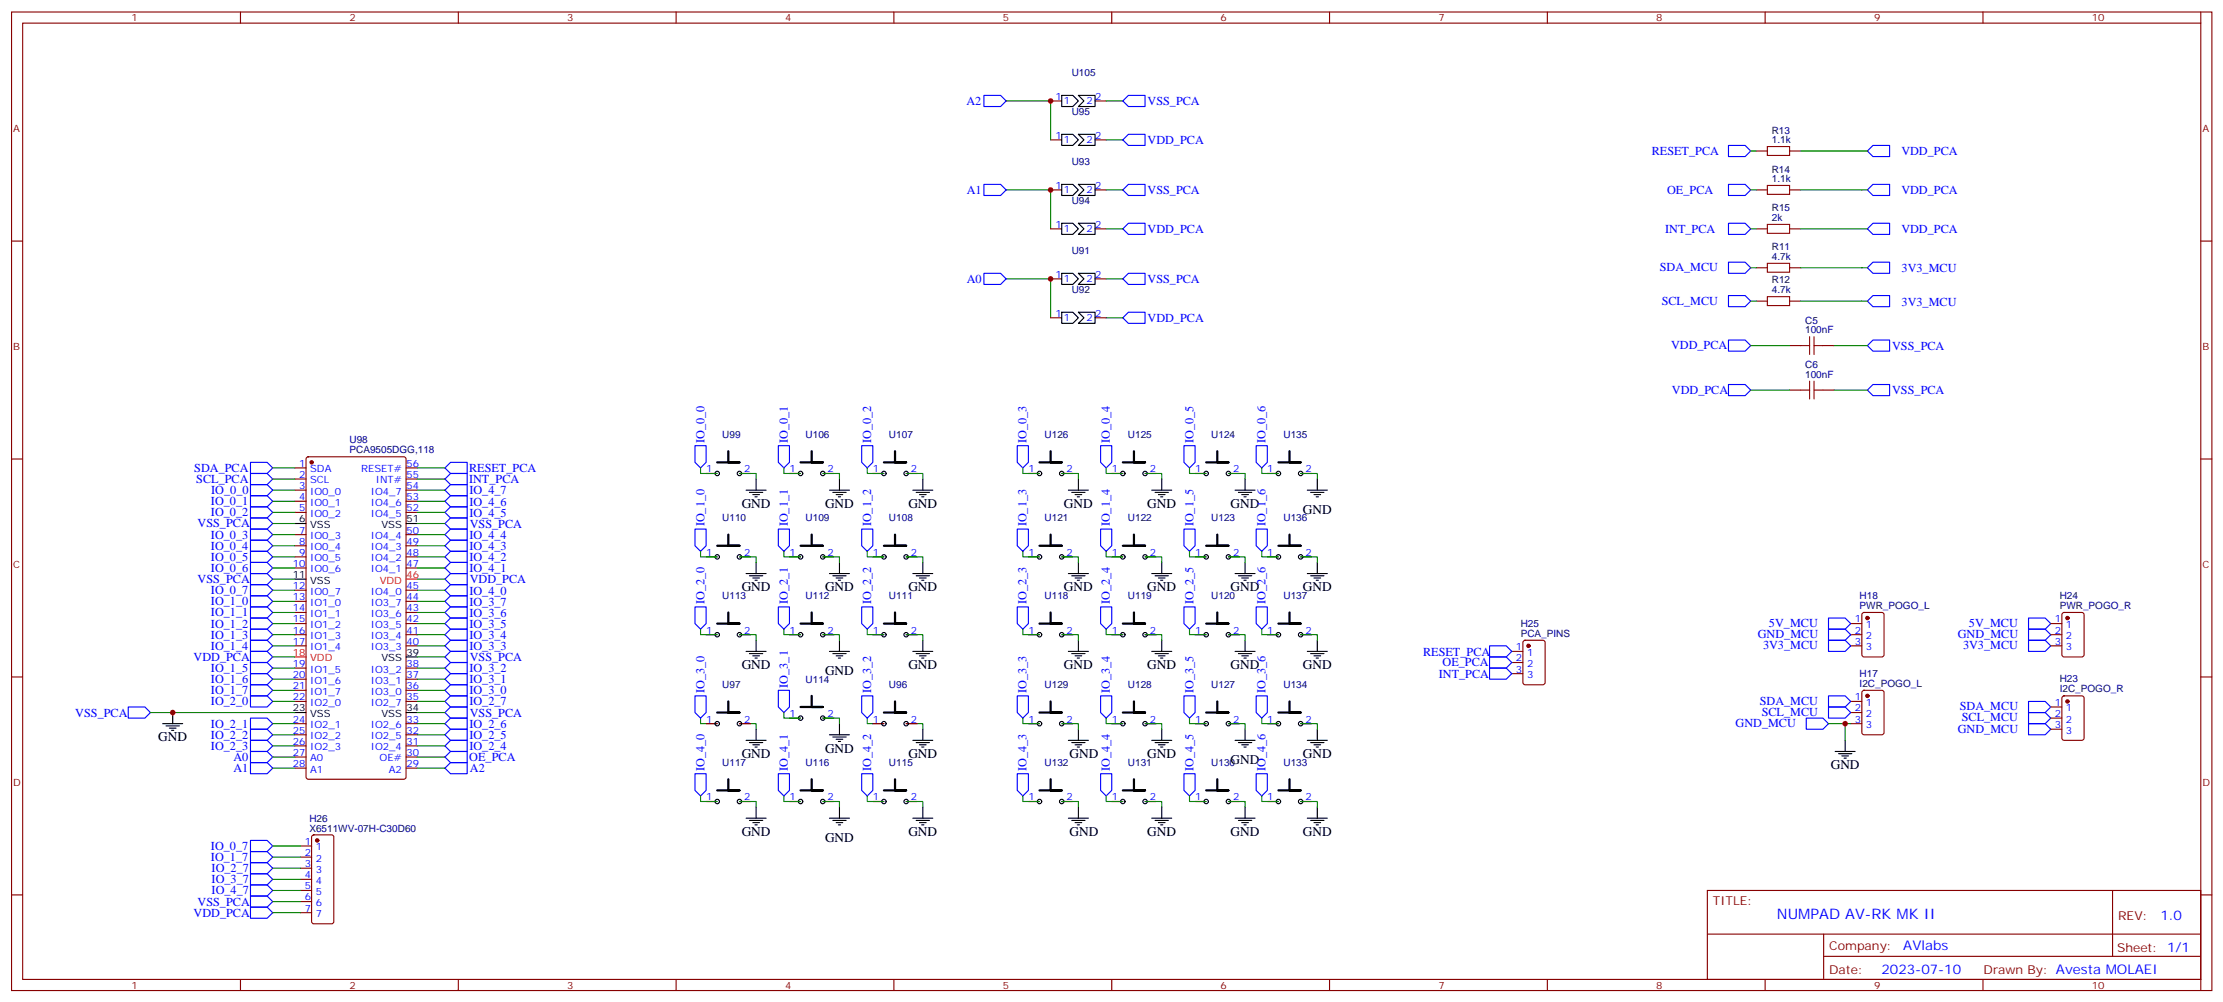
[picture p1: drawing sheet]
<svg xmlns="http://www.w3.org/2000/svg" width="706mm" height="318mm" viewBox="0 0 706 318" stroke-linecap="round" stroke-linejoin="round" font-family="sans-serif">
<defs><g id="words">
<text font-size="4.6" fill="#00f" x="564.1" y="291.5">NUMPAD AV-RK MK II</text>
<g font-size="4.2">
<text x="235.4" y="161.1">GND</text>
<text x="261.9" y="161.1">GND</text>
<text x="288.4" y="161.1">GND</text>
<text x="337.7" y="161.1">GND</text>
<text x="364.2" y="161.1">GND</text>
<text x="390.7" y="161.1">GND</text>
<text x="413.6" y="162.9">GND</text>
<text x="235.4" y="187.6">GND</text>
<text x="261.9" y="187.6">GND</text>
<text x="288.4" y="187.6">GND</text>
<text x="337.7" y="187.6">GND</text>
<text x="364.2" y="187.6">GND</text>
<text x="390.7" y="187.6">GND</text>
<text x="413.6" y="187.6">GND</text>
<text x="235.4" y="212.3">GND</text>
<text x="261.9" y="214.1">GND</text>
<text x="288.4" y="212.3">GND</text>
<text x="337.7" y="212.3">GND</text>
<text x="364.2" y="212.3">GND</text>
<text x="390.7" y="212.3">GND</text>
<text x="413.6" y="212.3">GND</text>
<text x="50.2" y="235.2">GND</text>
<text x="261.9" y="238.8">GND</text>
<text x="235.4" y="240.5">GND</text>
<text x="288.4" y="240.5">GND</text>
<text x="339.5" y="240.5">GND</text>
<text x="364.2" y="240.5">GND</text>
<text x="390.7" y="242.3">GND</text>
<text x="413.6" y="240.5">GND</text>
<text x="581.2" y="244.1">GND</text>
<text x="235.4" y="265.2">GND</text>
<text x="261.9" y="267">GND</text>
<text x="288.4" y="265.2">GND</text>
<text x="339.5" y="265.2">GND</text>
<text x="364.2" y="265.2">GND</text>
<text x="390.7" y="265.2">GND</text>
<text x="413.6" y="265.2">GND</text>
</g>
<g font-size="4.2" fill="#00f">
<text x="685.8" y="291.8">1.0</text>
<text x="604.2" y="301.3">AVlabs</text>
<text x="597.3" y="309.1">2023-07-10</text>
</g>
<g font-size="3.9" fill="#00f">
<text x="306.8" y="33.4">A2</text>
<text x="364.3" y="33.2">VSS_PCA</text>
<text x="364.3" y="45.6">VDD_PCA</text>
<text x="524.3" y="49.2">RESET_PCA</text>
<text x="603.6" y="49.2">VDD_PCA</text>
<text x="306.9" y="61.5">A1</text>
<text x="364.3" y="61.5">VSS_PCA</text>
<text x="529.2" y="61.6">OE_PCA</text>
<text x="603.6" y="61.6">VDD_PCA</text>
<text x="364.3" y="73.8">VDD_PCA</text>
<text x="528.6" y="73.9">INT_PCA</text>
<text x="603.6" y="73.9">VDD_PCA</text>
<text x="306.9" y="89.7">A0</text>
<text x="364.3" y="89.7">VSS_PCA</text>
<text x="526.9" y="86">SDA_MCU</text>
<text x="603.7" y="86.4">3V3_MCU</text>
<text x="527.5" y="96.6">SCL_MCU</text>
<text x="603.7" y="97">3V3_MCU</text>
<text x="364.3" y="102">VDD_PCA</text>
<text x="530.5" y="110.8">VDD_PCA</text>
<text x="600.7" y="111">VSS_PCA</text>
<text x="530.7" y="124.9">VDD_PCA</text>
<text x="600.7" y="125.1">VSS_PCA</text>
<text x="223.6" y="140.6" transform="rotate(-90 223.6 140.6)">IO_0_0</text>
<text x="250.1" y="140.6" transform="rotate(-90 250.1 140.6)">IO_0_1</text>
<text x="276.5" y="140.6" transform="rotate(-90 276.5 140.6)">IO_0_2</text>
<text x="325.9" y="140.6" transform="rotate(-90 325.9 140.6)">IO_0_3</text>
<text x="352.4" y="140.6" transform="rotate(-90 352.4 140.6)">IO_0_4</text>
<text x="378.8" y="140.6" transform="rotate(-90 378.8 140.6)">IO_0_5</text>
<text x="401.8" y="140.6" transform="rotate(-90 401.8 140.6)">IO_0_6</text>
<text x="61.7" y="149.7">SDA_PCA</text>
<text x="148.9" y="149.6">RESET_PCA</text>
<text x="62.3" y="153.2">SCL_PCA</text>
<text x="148.9" y="153.2">INT_PCA</text>
<text x="67" y="160.3">IO_0_1</text>
<text x="67.1" y="156.8">IO_0_0</text>
<text x="149" y="156.9">IO_4_7</text>
<text x="149" y="160.4">IO_4_6</text>
<text x="62.7" y="167.3">VSS_PCA</text>
<text x="67" y="163.8">IO_0_2</text>
<text x="149" y="163.9">IO_4_5</text>
<text x="149.1" y="167.4">VSS_PCA</text>
<text x="223.6" y="167" transform="rotate(-90 223.6 167)">IO_1_0</text>
<text x="250.1" y="167" transform="rotate(-90 250.1 167)">IO_1_1</text>
<text x="276.5" y="167" transform="rotate(-90 276.5 167)">IO_1_2</text>
<text x="325.9" y="167" transform="rotate(-90 325.9 167)">IO_1_3</text>
<text x="352.4" y="167" transform="rotate(-90 352.4 167)">IO_1_4</text>
<text x="378.8" y="167" transform="rotate(-90 378.8 167)">IO_1_5</text>
<text x="401.8" y="167" transform="rotate(-90 401.8 167)">IO_1_6</text>
<text x="67" y="170.9">IO_0_3</text>
<text x="149" y="171">IO_4_4</text>
<text x="67" y="174.4">IO_0_4</text>
<text x="67" y="177.9">IO_0_5</text>
<text x="149" y="178">IO_4_2</text>
<text x="149" y="174.5">IO_4_3</text>
<text x="62.7" y="185">VSS_PCA</text>
<text x="67" y="181.5">IO_0_6</text>
<text x="149" y="181.6">IO_4_1</text>
<text x="149.1" y="185.1">VDD_PCA</text>
<text x="67" y="188.5">IO_0_7</text>
<text x="149" y="188.6">IO_4_0</text>
<text x="223.6" y="191.7" transform="rotate(-90 223.6 191.7)">IO_2_0</text>
<text x="250.1" y="191.7" transform="rotate(-90 250.1 191.7)">IO_2_1</text>
<text x="276.5" y="191.7" transform="rotate(-90 276.5 191.7)">IO_2_2</text>
<text x="325.9" y="191.7" transform="rotate(-90 325.9 191.7)">IO_2_3</text>
<text x="352.4" y="191.7" transform="rotate(-90 352.4 191.7)">IO_2_4</text>
<text x="378.8" y="191.7" transform="rotate(-90 378.8 191.7)">IO_2_5</text>
<text x="401.8" y="191.7" transform="rotate(-90 401.8 191.7)">IO_2_6</text>
<text x="67" y="192">IO_1_0</text>
<text x="67" y="195.6">IO_1_1</text>
<text x="149" y="195.7">IO_3_6</text>
<text x="149" y="192.1">IO_3_7</text>
<text x="67" y="199.1">IO_1_2</text>
<text x="67" y="202.6">IO_1_3</text>
<text x="149" y="202.7">IO_3_4</text>
<text x="149" y="199.2">IO_3_5</text>
<text x="558" y="202.4">GND_MCU</text>
<text x="561.6" y="198.9">5V_MCU</text>
<text x="621.5" y="202.4">GND_MCU</text>
<text x="625.1" y="198.9">5V_MCU</text>
<text x="61.5" y="209.7">VDD_PCA</text>
<text x="67" y="206.1">IO_1_4</text>
<text x="149" y="206.3">IO_3_3</text>
<text x="149.1" y="209.8">VSS_PCA</text>
<text x="451.8" y="208">RESET_PCA</text>
<text x="559.7" y="206">3V3_MCU</text>
<text x="623.2" y="206">3V3_MCU</text>
<text x="67" y="213.2">IO_1_5</text>
<text x="149" y="213.2">IO_3_2</text>
<text x="456.7" y="215">INT_PCA</text>
<text x="457.9" y="211.4">OE_PCA</text>
<text x="67" y="216.7">IO_1_6</text>
<text x="67" y="220.3">IO_1_7</text>
<text x="149" y="220.3">IO_3_0</text>
<text x="149" y="216.7">IO_3_1</text>
<text x="223.6" y="219.9" transform="rotate(-90 223.6 219.9)">IO_3_0</text>
<text x="250.1" y="218.2" transform="rotate(-90 250.1 218.2)">IO_3_1</text>
<text x="276.5" y="219.9" transform="rotate(-90 276.5 219.9)">IO_3_2</text>
<text x="325.9" y="219.9" transform="rotate(-90 325.9 219.9)">IO_3_3</text>
<text x="352.4" y="219.9" transform="rotate(-90 352.4 219.9)">IO_3_4</text>
<text x="378.8" y="219.9" transform="rotate(-90 378.8 219.9)">IO_3_5</text>
<text x="401.8" y="219.9" transform="rotate(-90 401.8 219.9)">IO_3_6</text>
<text x="23.9" y="227.3">VSS_PCA</text>
<text x="67" y="223.8">IO_2_0</text>
<text x="149" y="223.8">IO_2_7</text>
<text x="149.1" y="227.4">VSS_PCA</text>
<text x="558.6" y="223.6">SDA_MCU</text>
<text x="559.3" y="227.1">SCL_MCU</text>
<text x="622.1" y="225.4">SDA_MCU</text>
<text x="67" y="230.8">IO_2_1</text>
<text x="149" y="230.8">IO_2_6</text>
<text x="551" y="230.7">GND_MCU</text>
<text x="621.5" y="232.4">GND_MCU</text>
<text x="622.8" y="228.9">SCL_MCU</text>
<text x="67" y="234.4">IO_2_2</text>
<text x="67" y="237.9">IO_2_3</text>
<text x="149" y="237.9">IO_2_4</text>
<text x="149" y="234.4">IO_2_5</text>
<text x="74.1" y="241.4">A0</text>
<text x="74.1" y="245">A1</text>
<text x="149" y="241.5">OE_PCA</text>
<text x="149.2" y="244.9">A2</text>
<text x="223.6" y="244.6" transform="rotate(-90 223.6 244.6)">IO_4_0</text>
<text x="250.1" y="244.6" transform="rotate(-90 250.1 244.6)">IO_4_1</text>
<text x="276.5" y="244.6" transform="rotate(-90 276.5 244.6)">IO_4_2</text>
<text x="325.9" y="244.6" transform="rotate(-90 325.9 244.6)">IO_4_3</text>
<text x="352.4" y="244.6" transform="rotate(-90 352.4 244.6)">IO_4_4</text>
<text x="378.8" y="244.6" transform="rotate(-90 378.8 244.6)">IO_4_5</text>
<text x="401.8" y="244.6" transform="rotate(-90 401.8 244.6)">IO_4_6</text>
<text x="67" y="269.6">IO_0_7</text>
<text x="67" y="273.2">IO_1_7</text>
<text x="67.2" y="276.7">IO_2_7</text>
<text x="67.2" y="280.1">IO_3_7</text>
<text x="62.7" y="287.3">VSS_PCA</text>
<text x="67.2" y="283.7">IO_4_7</text>
<text x="61.5" y="290.8">VDD_PCA</text>
</g>
<g font-size="3.9" fill="#800">
<text x="543.8" y="287.1">TITLE:</text>
<text x="672.4" y="291.8">REV:</text>
<text x="580.7" y="301.3">Company:</text>
<text x="672" y="301.9">Sheet: 1/1</text>
<text x="580.7" y="309">Date:</text>
<text x="629.7" y="309.1">Drawn By: Avesta MOLAEI</text>
</g>
<g font-size="3.2" fill="#800">
<text x="41.8" y="6.8">1</text>
<text x="110.9" y="6.8">2</text>
<text x="180.1" y="6.8">3</text>
<text x="249.2" y="6.8">4</text>
<text x="318.3" y="6.8">5</text>
<text x="387.5" y="6.8">6</text>
<text x="456.6" y="6.8">7</text>
<text x="525.8" y="6.8">8</text>
<text x="594.9" y="6.8">9</text>
<text x="664.1" y="6.8">10</text>
<text x="4.2" y="41.9">A</text>
<text x="699.2" y="41.9">A</text>
<text x="4.2" y="111.1">B</text>
<text x="699.2" y="111.1">B</text>
<text x="4.2" y="180.2">C</text>
<text x="699.2" y="180.2">C</text>
<text x="4.2" y="249.3">D</text>
<text x="699.2" y="249.3">D</text>
<text x="41.8" y="313.7">1</text>
<text x="110.9" y="313.7">2</text>
<text x="180.1" y="313.7">3</text>
<text x="249.2" y="313.7">4</text>
<text x="318.3" y="313.7">5</text>
<text x="387.5" y="313.7">6</text>
<text x="456.6" y="313.7">7</text>
<text x="525.8" y="313.7">8</text>
<text x="594.9" y="313.7">9</text>
<text x="664.1" y="313.7">10</text>
</g>
<g font-size="3.2" fill="#000080">
<text x="340.2" y="24.2">U105</text>
<text x="340.2" y="36.6">U95</text>
<text x="562.5" y="45.4">1.1k</text>
<text x="562.5" y="42.5">R13</text>
<text x="340.2" y="52.5">U93</text>
<text x="562.5" y="57.8">1.1k</text>
<text x="562.5" y="54.8">R14</text>
<text x="340.2" y="64.8">U94</text>
<text x="562.5" y="70.1">2k</text>
<text x="562.5" y="67">R15</text>
<text x="340.2" y="80.7">U91</text>
<text x="562.5" y="82.5">4.7k</text>
<text x="562.5" y="79.3">R11</text>
<text x="562.5" y="89.8">R12</text>
<text x="340.2" y="93">U92</text>
<text x="562.5" y="93.1">4.7k</text>
<text x="573.1" y="105.8">100nF</text>
<text x="573.1" y="102.6">C5</text>
<text x="573.1" y="119.9">100nF</text>
<text x="573.1" y="116.8">C6</text>
<text x="110.9" y="143.9">PCA9505DGG,118</text>
<text x="110.9" y="140.7">U98</text>
<text x="229.3" y="139">U99</text>
<text x="255.8" y="139">U106</text>
<text x="282.2" y="139">U107</text>
<text x="331.6" y="139">U126</text>
<text x="358.1" y="139">U125</text>
<text x="384.5" y="139">U124</text>
<text x="407.5" y="139">U135</text>
<text x="229.3" y="165.4">U110</text>
<text x="255.8" y="165.4">U109</text>
<text x="282.2" y="165.4">U108</text>
<text x="331.6" y="165.4">U121</text>
<text x="358.1" y="165.4">U122</text>
<text x="384.5" y="165.4">U123</text>
<text x="407.5" y="165.4">U136</text>
<text x="229.3" y="190.1">U113</text>
<text x="255.8" y="190.1">U112</text>
<text x="282.2" y="190.1">U111</text>
<text x="331.6" y="190.1">U118</text>
<text x="358.1" y="190.1">U119</text>
<text x="384.5" y="190.1">U120</text>
<text x="407.5" y="190.1">U137</text>
<text x="590.3" y="190">H18</text>
<text x="653.8" y="190">H24</text>
<text x="590.3" y="193.2">PWR_POGO_L</text>
<text x="653.8" y="193.2">PWR_POGO_R</text>
<text x="482.8" y="202">PCA_PINS</text>
<text x="482.8" y="198.9">H25</text>
<text x="590.3" y="214.7">H17</text>
<text x="229.3" y="218.4">U97</text>
<text x="255.8" y="216.6">U114</text>
<text x="282.2" y="218.4">U96</text>
<text x="331.6" y="218.4">U129</text>
<text x="358.1" y="218.4">U128</text>
<text x="384.5" y="218.4">U127</text>
<text x="407.5" y="218.4">U134</text>
<text x="590.3" y="217.9">I2C_POGO_L</text>
<text x="653.8" y="219.6">I2C_POGO_R</text>
<text x="653.8" y="216.5">H23</text>
<text x="229.3" y="243">U117</text>
<text x="255.8" y="243">U116</text>
<text x="282.2" y="243">U115</text>
<text x="331.6" y="243">U132</text>
<text x="358.1" y="243">U131</text>
<text x="384.5" y="243">U130</text>
<text x="407.5" y="243">U133</text>
<text x="98.2" y="263.8">X6511WV-07H-C30D60</text>
<text x="98.2" y="260.7">H26</text>
</g>
<g font-size="3.2" fill="#00f">
<text x="335" y="31.7">1</text>
<text x="337.7" y="33.1">1</text>
<text x="344.9" y="33.1">2</text>
<text x="347.6" y="31.7">2</text>
<text x="335" y="44">1</text>
<text x="337.7" y="45.4">1</text>
<text x="344.9" y="45.4">2</text>
<text x="347.6" y="44">2</text>
<text x="335" y="59.9">1</text>
<text x="347.6" y="59.9">2</text>
<text x="337.7" y="61.3">1</text>
<text x="344.9" y="61.3">2</text>
<text x="335" y="72.2">1</text>
<text x="337.7" y="73.7">1</text>
<text x="344.9" y="73.7">2</text>
<text x="347.6" y="72.2">2</text>
<text x="335" y="88.1">1</text>
<text x="337.7" y="89.5">1</text>
<text x="344.9" y="89.5">2</text>
<text x="347.6" y="88.1">2</text>
<text x="335" y="100.5">1</text>
<text x="337.7" y="101.9">1</text>
<text x="344.9" y="101.9">2</text>
<text x="347.6" y="100.5">2</text>
<text x="95" y="148.1">1</text>
<text x="98.5" y="149.9">SDA</text>
<text x="114.7" y="149.9">RESET#</text>
<text x="129.1" y="148.1">56</text>
<text x="224.2" y="149.9">1</text>
<text x="236.2" y="149.9">2</text>
<text x="250.6" y="149.9">1</text>
<text x="262.7" y="149.9">2</text>
<text x="277.1" y="149.9">1</text>
<text x="289.2" y="149.9">2</text>
<text x="326.5" y="149.9">1</text>
<text x="338.6" y="149.9">2</text>
<text x="352.9" y="149.9">1</text>
<text x="365" y="149.9">2</text>
<text x="379.4" y="149.9">1</text>
<text x="391.5" y="149.9">2</text>
<text x="402.3" y="149.9">1</text>
<text x="414.4" y="149.9">2</text>
<text x="95" y="151.6">2</text>
<text x="95" y="155.2">3</text>
<text x="98.5" y="153.4">SCL</text>
<text x="119.3" y="153.4">INT#</text>
<text x="129.1" y="155.2">54</text>
<text x="129.1" y="151.6">55</text>
<text x="95" y="158.7">4</text>
<text x="98.5" y="156.9">IO0_0</text>
<text x="98.5" y="160.4">IO0_1</text>
<text x="117.7" y="160.4">IO4_6</text>
<text x="117.7" y="156.9">IO4_7</text>
<text x="129.1" y="158.7">53</text>
<text x="95" y="162.2">5</text>
<text x="98.5" y="164">IO0_2</text>
<text x="117.7" y="164">IO4_5</text>
<text x="129.1" y="162.2">52</text>
<text x="95" y="169.3">7</text>
<text x="95" y="172.8">8</text>
<text x="98.5" y="171">IO0_3</text>
<text x="117.7" y="171">IO4_4</text>
<text x="129.1" y="172.8">49</text>
<text x="129.1" y="169.3">50</text>
<text x="92.9" y="179.8">10</text>
<text x="95" y="176.3">9</text>
<text x="98.5" y="174.6">IO0_4</text>
<text x="98.5" y="178.1">IO0_5</text>
<text x="117.7" y="178.1">IO4_2</text>
<text x="117.7" y="174.6">IO4_3</text>
<text x="129.1" y="179.8">47</text>
<text x="129.1" y="176.3">48</text>
<text x="224.2" y="176.3">1</text>
<text x="236.2" y="176.3">2</text>
<text x="250.6" y="176.3">1</text>
<text x="262.7" y="176.3">2</text>
<text x="277.1" y="176.3">1</text>
<text x="289.2" y="176.3">2</text>
<text x="326.5" y="176.3">1</text>
<text x="338.6" y="176.3">2</text>
<text x="352.9" y="176.3">1</text>
<text x="365" y="176.3">2</text>
<text x="379.4" y="176.3">1</text>
<text x="391.5" y="176.3">2</text>
<text x="402.3" y="176.3">1</text>
<text x="414.4" y="176.3">2</text>
<text x="98.5" y="181.6">IO0_6</text>
<text x="117.7" y="181.6">IO4_1</text>
<text x="92.9" y="186.9">12</text>
<text x="92.9" y="190.4">13</text>
<text x="98.5" y="188.7">IO0_7</text>
<text x="117.7" y="188.7">IO4_0</text>
<text x="129.1" y="190.4">44</text>
<text x="129.1" y="186.9">45</text>
<text x="92.9" y="194">14</text>
<text x="92.9" y="197.5">15</text>
<text x="98.5" y="192.2">IO1_0</text>
<text x="98.5" y="195.7">IO1_1</text>
<text x="117.7" y="195.7">IO3_6</text>
<text x="117.7" y="192.2">IO3_7</text>
<text x="129.1" y="197.5">42</text>
<text x="129.1" y="194">43</text>
<text x="588.9" y="197.5">1</text>
<text x="652.4" y="197.5">1</text>
<text x="92.9" y="201">16</text>
<text x="98.5" y="199.2">IO1_2</text>
<text x="98.5" y="202.8">IO1_3</text>
<text x="117.7" y="202.8">IO3_4</text>
<text x="117.7" y="199.2">IO3_5</text>
<text x="129.1" y="201">41</text>
<text x="224.2" y="201">1</text>
<text x="236.2" y="201">2</text>
<text x="250.6" y="201">1</text>
<text x="262.7" y="201">2</text>
<text x="277.1" y="201">1</text>
<text x="289.2" y="201">2</text>
<text x="326.5" y="201">1</text>
<text x="338.6" y="201">2</text>
<text x="352.9" y="201">1</text>
<text x="365" y="201">2</text>
<text x="379.4" y="201">1</text>
<text x="391.5" y="201">2</text>
<text x="402.3" y="201">1</text>
<text x="414.4" y="201">2</text>
<text x="588.9" y="201">2</text>
<text x="592.3" y="199.2">1</text>
<text x="592.3" y="202.8">2</text>
<text x="652.4" y="201">2</text>
<text x="655.8" y="199.2">1</text>
<text x="655.8" y="202.8">2</text>
<text x="92.9" y="204.5">17</text>
<text x="98.5" y="206.3">IO1_4</text>
<text x="117.7" y="206.3">IO3_3</text>
<text x="129.1" y="204.5">40</text>
<text x="481.3" y="206.3">1</text>
<text x="481.3" y="209.8">2</text>
<text x="484.8" y="208.1">1</text>
<text x="588.9" y="204.5">3</text>
<text x="592.3" y="206.3">3</text>
<text x="652.4" y="204.5">3</text>
<text x="655.8" y="206.3">3</text>
<text x="92.9" y="211.6">19</text>
<text x="92.9" y="215.1">20</text>
<text x="98.5" y="213.4">IO1_5</text>
<text x="117.7" y="213.4">IO3_2</text>
<text x="129.1" y="215.1">37</text>
<text x="129.1" y="211.6">38</text>
<text x="481.3" y="213.4">3</text>
<text x="484.8" y="211.6">2</text>
<text x="484.8" y="215.1">3</text>
<text x="92.9" y="218.7">21</text>
<text x="98.5" y="216.9">IO1_6</text>
<text x="98.5" y="220.4">IO1_7</text>
<text x="117.7" y="220.4">IO3_0</text>
<text x="117.7" y="216.9">IO3_1</text>
<text x="129.1" y="218.7">36</text>
<text x="92.9" y="222.2">22</text>
<text x="98.5" y="223.9">IO2_0</text>
<text x="117.7" y="223.9">IO2_7</text>
<text x="129.1" y="222.2">35</text>
<text x="250.6" y="227.5">1</text>
<text x="262.7" y="227.5">2</text>
<text x="588.9" y="222.2">1</text>
<text x="588.9" y="225.7">2</text>
<text x="592.3" y="223.9">1</text>
<text x="592.3" y="227.5">2</text>
<text x="652.4" y="223.9">1</text>
<text x="652.4" y="227.5">2</text>
<text x="655.8" y="225.7">1</text>
<text x="92.9" y="229.2">24</text>
<text x="92.9" y="232.8">25</text>
<text x="98.5" y="231">IO2_1</text>
<text x="117.7" y="231">IO2_6</text>
<text x="129.1" y="232.8">32</text>
<text x="129.1" y="229.2">33</text>
<text x="224.2" y="229.2">1</text>
<text x="236.2" y="229.2">2</text>
<text x="277.1" y="229.2">1</text>
<text x="289.2" y="229.2">2</text>
<text x="326.5" y="229.2">1</text>
<text x="338.6" y="229.2">2</text>
<text x="352.9" y="229.2">1</text>
<text x="365" y="229.2">2</text>
<text x="379.4" y="229.2">1</text>
<text x="391.5" y="229.2">2</text>
<text x="402.3" y="229.2">1</text>
<text x="414.4" y="229.2">2</text>
<text x="588.9" y="229.2">3</text>
<text x="592.3" y="231">3</text>
<text x="652.4" y="231">3</text>
<text x="655.8" y="229.2">2</text>
<text x="655.8" y="232.8">3</text>
<text x="92.9" y="236.3">26</text>
<text x="92.9" y="239.8">27</text>
<text x="98.5" y="234.5">IO2_2</text>
<text x="98.5" y="238.1">IO2_3</text>
<text x="117.7" y="238.1">IO2_4</text>
<text x="117.7" y="234.5">IO2_5</text>
<text x="129.1" y="239.8">30</text>
<text x="129.1" y="236.3">31</text>
<text x="92.9" y="243.3">28</text>
<text x="98.5" y="241.6">A0</text>
<text x="98.5" y="245.1">A1</text>
<text x="120.5" y="241.6">OE#</text>
<text x="123.4" y="245.1">A2</text>
<text x="129.1" y="243.3">29</text>
<text x="224.2" y="253.9">1</text>
<text x="236.2" y="253.9">2</text>
<text x="250.6" y="253.9">1</text>
<text x="262.7" y="253.9">2</text>
<text x="277.1" y="253.9">1</text>
<text x="289.2" y="253.9">2</text>
<text x="326.5" y="253.9">1</text>
<text x="338.6" y="253.9">2</text>
<text x="352.9" y="253.9">1</text>
<text x="365" y="253.9">2</text>
<text x="379.4" y="253.9">1</text>
<text x="391.5" y="253.9">2</text>
<text x="402.3" y="253.9">1</text>
<text x="414.4" y="253.9">2</text>
<text x="96.7" y="268">1</text>
<text x="100.2" y="269.8">1</text>
<text x="96.7" y="271.6">2</text>
<text x="96.7" y="275.1">3</text>
<text x="100.2" y="273.3">2</text>
<text x="96.7" y="278.6">4</text>
<text x="100.2" y="276.9">3</text>
<text x="100.2" y="280.4">4</text>
<text x="96.7" y="282.2">5</text>
<text x="96.7" y="285.7">6</text>
<text x="100.2" y="283.9">5</text>
<text x="100.2" y="287.4">6</text>
<text x="96.7" y="289.2">7</text>
<text x="100.2" y="291">7</text>
</g>
<g font-size="3.2">
<text x="95" y="165.7">6</text>
<text x="98.5" y="167.5">VSS</text>
<text x="121.1" y="167.5">VSS</text>
<text x="129.1" y="165.7">51</text>
<text x="92.9" y="183.4">11</text>
<text x="98.5" y="185.1">VSS</text>
<text x="121.1" y="209.8">VSS</text>
<text x="129.1" y="208.1">39</text>
<text x="92.9" y="225.7">23</text>
<text x="98.5" y="227.5">VSS</text>
<text x="121.1" y="227.5">VSS</text>
<text x="129.1" y="225.7">34</text>
</g>
<g font-size="3.2" fill="#f00">
<text x="120.5" y="185.1">VDD</text>
<text x="129.1" y="183.4">46</text>
<text x="92.9" y="208.1">18</text>
<text x="98.5" y="209.8">VDD</text>
</g>
</g></defs>
<g fill="none" stroke="#870000" stroke-width=".35">
<path d="M3.7 3.8h698.5v310.5h-698.5zM7.2 7.3h691.4v303.4h-691.4zM76.3 3.8v3.5M145.5 3.8v3.5M214.6 3.8v3.5M283.8 3.8v3.5M352.9 3.8v3.5M422.1 3.8v3.5M491.2 3.8v3.5M560.4 3.8v3.5M629.5 3.8v3.5M698.6 3.8v3.5"/>
<path d="M333.5 32h3.5M347.6 32h3.6M333.5 44.4h3.5M347.6 44.4h3.6M557.5 47.9h3.6M568.1 47.9h3.5M3.7 76.5h3.5M333.5 60.3h3.5M333.5 72.6h3.5M347.6 60.3h3.6M347.6 72.6h3.6M557.5 60.3h3.6"/>
<path d="M557.5 72.6h3.6M568.1 60.3h3.5M568.1 72.6h3.5M698.6 76.5h3.6M333.5 88.5h3.5M347.6 88.5h3.6M557.5 84.9h3.6M557.5 95.5h3.6M568.1 84.9h3.5M568.1 95.5h3.5M333.5 100.8h3.5M347.6 100.8h3.6"/>
<path d="M568.1 109.6h3.5M578.7 109.6h3.5M568.1 123.8h3.5M578.7 123.8h3.5M3.7 145.6h3.5M93.6 148.4h3.6M93.6 152h3.6M93.6 155.5h3.6M93.6 159h3.6M97.4 145.1l.5-.2h30.3l.6 .5 .1 101.1-.5 .7h-30.5l-.7-.4v-101.2zM128.9 148.4h3.5M128.9 152h3.5"/>
<path d="M128.9 155.5h3.5M128.9 159h3.5M224.2 150.2h3.5M234.7 150.2h3.6M250.6 150.2h3.5M261.2 150.2h3.5M277.1 150.2h3.5M287.7 150.2h3.5M326.5 150.2h3.5M337 150.2h3.6M352.9 150.2h3.5M363.5 150.2h3.5"/>
<path d="M379.4 150.2h3.5M390 150.2h3.5M402.3 150.2h3.5M412.9 150.2h3.5M698.6 145.6h3.6M93.6 162.6h3.6M93.6 169.6h3.6M93.6 173.1h3.6M93.6 176.7h3.6M128.9 162.6h3.5M128.9 169.6h3.5M128.9 173.1h3.5"/>
<path d="M128.9 176.7h3.5M224.2 176.7h3.5M234.7 176.7h3.6M250.6 176.7h3.5M261.2 176.7h3.5M277.1 176.7h3.5M287.7 176.7h3.5M326.5 176.7h3.5M337 176.7h3.6M352.9 176.7h3.5M363.5 176.7h3.5M379.4 176.7h3.5"/>
<path d="M390 176.7h3.5M402.3 176.7h3.5M412.9 176.7h3.5M93.6 180.2h3.6M93.6 187.3h3.6M93.6 190.8h3.6M93.6 194.3h3.6M93.6 197.8h3.6M128.9 180.2h3.5M128.9 187.3h3.5M128.9 190.8h3.5M128.9 194.3h3.5"/>
<path d="M128.9 197.8h3.5M587.5 197.8h3.5M591.3 194.5l.4-.2h5.7l.6 .4 .1 13-.5 .7h-5.9l-.6-.4-.1-13zM651 197.8h3.5M654.8 194.5l.4-.2h5.7l.6 .4 .1 13-.5 .7h-5.9l-.6-.4-.1-13zM3.7 214.8h3.5M93.6 201.4h3.6M93.6 204.9h3.6M93.6 211.9h3.6M93.6 215.5h3.6M93.6 219h3.6M128.9 201.4h3.5"/>
<path d="M128.9 204.9h3.5M128.9 211.9h3.5M128.9 215.5h3.5M128.9 219h3.5M224.2 201.4h3.5M234.7 201.4h3.6M250.6 201.4h3.5M261.2 201.4h3.5M277.1 201.4h3.5M287.7 201.4h3.5M326.5 201.4h3.5M337 201.4h3.6"/>
<path d="M352.9 201.4h3.5M363.5 201.4h3.5M379.4 201.4h3.5M390 201.4h3.5M402.3 201.4h3.5M412.9 201.4h3.5M479.9 206.7h3.5M479.9 210.2h3.5M479.9 213.7h3.5M483.7 203.3l.5-.2h5.6l.6 .5 .1 12.9-.5 .7h-5.8l-.7-.4-.1-13zM587.5 201.4h3.5M587.5 204.9h3.5"/>
<path d="M591.3 219.2l.4-.2h5.7l.6 .4 .1 13-.5 .7h-5.9l-.6-.4-.1-13zM651 201.4h3.5M651 204.9h3.5M698.6 214.8h3.6M93.6 229.6h3.6M93.6 222.5h3.6M93.6 233.1h3.6M93.6 236.6h3.6M128.9 229.6h3.5M128.9 222.5h3.5M128.9 233.1h3.5M128.9 236.6h3.5"/>
<path d="M224.2 229.6h3.5M234.7 229.6h3.6M250.6 227.8h3.5M261.2 227.8h3.5M277.1 229.6h3.5M287.7 229.6h3.5M326.5 229.6h3.5M337 229.6h3.6M352.9 229.6h3.5M363.5 229.6h3.5M379.4 229.6h3.5M390 229.6h3.5"/>
<path d="M402.3 229.6h3.5M412.9 229.6h3.5M587.5 229.6h3.5M587.5 222.5h3.5M587.5 226.1h3.5M651 224.3h3.5M651 227.8h3.5M651 231.4h3.5M654.8 221l.4-.2h5.7l.6 .4 .1 13-.5 .6-5.9 .1-.6-.5-.1-12.9zM93.6 240.2h3.6M93.6 243.7h3.6M128.9 240.2h3.5"/>
<path d="M128.9 243.7h3.5M224.2 254.3h3.5M234.7 254.3h3.6M250.6 254.3h3.5M261.2 254.3h3.5M277.1 254.3h3.5M287.7 254.3h3.5M326.5 254.3h3.5M337 254.3h3.6M352.9 254.3h3.5M363.5 254.3h3.5M379.4 254.3h3.5"/>
<path d="M390 254.3h3.5M402.3 254.3h3.5M412.9 254.3h3.5M95.4 268.4h3.5M95.4 271.9h3.5M95.4 275.4h3.5M95.4 279h3.5M99.2 265.1l.4-.2h5.7l.6 .4 .1 27.1-.3 .5-.4 .2h-5.7l-.5-.2-.2-.5v-26.8zM3.7 283.9h3.5M95.4 282.5h3.5M95.4 286h3.5M95.4 289.6h3.5"/>
<path d="M542 282.5h156.6v28.2h-156.6zM542 296.4h156.5M578.9 296.4v14.1M670.6 282.5v20.9M698.6 283.9h3.6M76.3 310.7v3.6M145.5 310.7v3.6M214.6 310.7v3.6M283.8 310.7v3.6M352.9 310.7v3.6M422.1 310.7v3.6M491.2 310.7v3.6"/>
<path d="M560.4 310.7v3.6M578.9 303.4h119.6M629.5 310.7v3.6M698.6 310.7v3.6"/>
</g>
<g fill="none" stroke="#00f" stroke-width=".35">
<path d="M312.3 30.3h5.3l1.8 1.7-1.8 1.8h-5.3zM356.4 32l1.8-1.7h5.3v3.5h-5.3zM312.3 58.5h5.3l1.8 1.8-1.8 1.7h-5.3zM356.4 44.4l1.8-1.8h5.3v3.5h-5.3zM548.7 58.5h5.3l1.8 1.8-1.8 1.7h-5.3zM548.7 46.1h5.3l1.8 1.8-1.8 1.8h-5.3zM592.8 47.9l1.8-1.8h5.3v3.6h-5.3zM356.4 60.3l1.8-1.8h5.3v3.5h-5.3zM356.4 72.6l1.8-1.8h5.3v3.6h-5.3zM548.7 70.8h5.3l1.8 1.8-1.8 1.8h-5.3zM592.8 60.3l1.8-1.8h5.3v3.5h-5.3zM592.8 72.6l1.8-1.8h5.3v3.6h-5.3z"/>
<path d="M312.3 86.7h5.3l1.8 1.8-1.8 1.7h-5.3zM356.4 88.5l1.8-1.8h5.3v3.5h-5.3zM548.7 83.2h5.3l1.8 1.7-1.8 1.8h-5.3zM548.7 93.8h5.3l1.8 1.7-1.8 1.8h-5.3zM592.8 84.9l1.8-1.7h5.3v3.5h-5.3zM592.8 95.5l1.8-1.7h5.3v3.5h-5.3zM356.4 100.8l1.8-1.7h5.3v3.5h-5.3zM548.7 107.9h5.3l1.8 1.7-1.8 1.8h-5.3zM592.8 109.6l1.8-1.7h5.3v3.5h-5.3zM548.7 122h5.3l1.8 1.8-1.8 1.7h-5.3zM592.8 123.8l1.8-1.8h5.3v3.5h-5.3zM79.5 146.7h5.3l1.8 1.7-1.8 1.8h-5.3z"/>
<path d="M79.5 150.2h5.3l1.8 1.8-1.8 1.7h-5.3zM79.5 157.3h5.3l1.8 1.7-1.8 1.8h-5.3zM79.5 153.7h5.3l1.8 1.8-1.8 1.8h-5.3zM141.3 148.4l1.7-1.7h5.3v3.5h-5.3zM141.3 152l1.7-1.8h5.3v3.5h-5.3zM141.3 155.5l1.7-1.8h5.3v3.6h-5.3zM141.3 159l1.7-1.7h5.3v3.5h-5.3zM220.6 141.4h3.6v5.3l-1.8 1.7-1.8-1.7zM247.1 141.4h3.5v5.3l-1.8 1.7-1.7-1.7zM273.5 141.4h3.6v5.3l-1.8 1.7-1.8-1.7zM322.9 141.4h3.6v5.3l-1.8 1.7-1.8-1.7zM349.4 141.4h3.5v5.3l-1.7 1.7-1.8-1.7z"/>
<path d="M375.8 141.4h3.6v5.3l-1.8 1.7-1.8-1.7zM398.8 141.4h3.5v5.3l-1.8 1.7-1.7-1.7zM79.5 164.3h5.3l1.8 1.8-1.8 1.8h-5.3zM79.5 160.8h5.3l1.8 1.8-1.8 1.7h-5.3zM79.5 167.9h5.3l1.8 1.7-1.8 1.8h-5.3zM79.5 171.4h5.3l1.8 1.7-1.8 1.8h-5.3zM79.5 174.9h5.3l1.8 1.8-1.8 1.7h-5.3zM79.5 178.4h5.3l1.8 1.8-1.8 1.8h-5.3zM141.3 166.1l1.7-1.8h5.3v3.6h-5.3zM141.3 176.7l1.7-1.8h5.3v3.5h-5.3zM141.3 173.1l1.7-1.7h5.3v3.5h-5.3zM141.3 162.6l1.7-1.8h5.3v3.5h-5.3z"/>
<path d="M143 167.9h5.3v3.5h-5.3l-1.7-1.8zM220.6 167.9h3.6v5.2l-1.8 1.8-1.8-1.8zM247.1 167.9h3.5v5.2l-1.8 1.8-1.7-1.8zM273.5 167.9h3.6v5.2l-1.8 1.8-1.8-1.8zM322.9 167.9h3.6v5.2l-1.8 1.8-1.8-1.8zM349.4 167.9h3.5v5.2l-1.7 1.8-1.8-1.8zM375.8 167.9h3.6v5.2l-1.8 1.8-1.8-1.8zM398.8 167.9h3.5v5.2l-1.8 1.8-1.7-1.8zM79.5 182h5.3l1.8 1.7-1.8 1.8h-5.3zM79.5 185.5h5.3l1.8 1.8-1.8 1.7h-5.3zM79.5 189h5.3l1.8 1.8-1.8 1.7h-5.3zM79.5 192.5h5.3l1.8 1.8-1.8 1.8h-5.3z"/>
<path d="M79.5 196.1h5.3l1.8 1.7-1.8 1.8h-5.3zM79.5 199.6h5.3l1.8 1.8-1.8 1.7h-5.3zM141.3 183.7l1.7-1.7h5.3v3.5h-5.3zM141.3 197.8l1.7-1.7h5.3v3.5h-5.3zM141.3 194.3l1.7-1.8h5.3v3.6h-5.3zM141.3 180.2l1.7-1.8h5.3v3.6h-5.3zM141.3 187.3l1.7-1.8h5.3v3.5h-5.3zM141.3 190.8l1.7-1.8h5.3v3.5h-5.3zM143 199.6h5.3v3.5h-5.3l-1.7-1.7zM220.6 192.5h3.6v5.3l-1.8 1.8-1.8-1.8zM247.1 192.5h3.5v5.3l-1.8 1.8-1.7-1.8zM273.5 192.5h3.6v5.3l-1.8 1.8-1.8-1.8z"/>
<path d="M322.9 192.5h3.6v5.3l-1.8 1.8-1.8-1.8zM349.4 192.5h3.5v5.3l-1.7 1.8-1.8-1.8zM375.8 192.5h3.6v5.3l-1.8 1.8-1.8-1.8zM398.8 192.5h3.5v5.3l-1.8 1.8-1.7-1.8zM580.5 196.1h5.3l1.7 1.7-1.7 1.8h-5.3zM580.5 199.6h5.3l1.7 1.8-1.7 1.7h-5.3zM644 199.6h5.3l1.7 1.8-1.7 1.7h-5.3zM644 196.1h5.3l1.7 1.7-1.7 1.8h-5.3zM79.5 206.7h5.3l1.8 1.7-1.8 1.8h-5.3zM79.5 203.1h5.3l1.8 1.8-1.8 1.8h-5.3zM79.5 210.2h5.3l1.8 1.7-1.8 1.8h-5.3zM79.5 213.7h5.3l1.8 1.8-1.8 1.7h-5.3z"/>
<path d="M79.5 217.2h5.3l1.8 1.8-1.8 1.8h-5.3zM141.3 208.4l1.7-1.7h5.3v3.5h-5.3zM141.3 219l1.7-1.8h5.3v3.6h-5.3zM141.3 215.5l1.7-1.8h5.3v3.5h-5.3zM141.3 211.9l1.7-1.7h5.3v3.5h-5.3zM141.3 204.9l1.7-1.8h5.3v3.6h-5.3zM247.1 219h3.5v5.3l-1.8 1.8-1.7-1.8zM472.9 204.9h5.3l1.7 1.8-1.7 1.7h-5.3zM472.9 208.4h5.3l1.7 1.8-1.7 1.7h-5.3zM472.9 211.9h5.3l1.7 1.8-1.7 1.8h-5.3zM580.5 203.1h5.3l1.7 1.8-1.7 1.8h-5.3zM644 203.1h5.3l1.7 1.8-1.7 1.8h-5.3z"/>
<path d="M40.7 224.3h5.3l1.8 1.8-1.8 1.7h-5.3zM79.5 220.8h5.3l1.8 1.7-1.8 1.8h-5.3zM79.5 227.8h5.3l1.8 1.8-1.8 1.8h-5.3zM79.5 231.4h5.3l1.8 1.7-1.8 1.8h-5.3zM79.5 234.9h5.3l1.8 1.7-1.8 1.8h-5.3zM79.5 238.4h5.3l1.8 1.8-1.8 1.7h-5.3zM141.3 226.1l1.7-1.8h5.3v3.5h-5.3zM141.3 236.6l1.7-1.7h5.3v3.5h-5.3zM141.3 233.1l1.7-1.7h5.3v3.5h-5.3zM141.3 229.6l1.7-1.8h5.3v3.6h-5.3zM141.3 222.5l1.7-1.7h5.3v3.5h-5.3zM220.6 220.8h3.6v5.3l-1.8 1.7-1.8-1.7z"/>
<path d="M273.5 220.8h3.6v5.3l-1.8 1.7-1.8-1.7zM322.9 220.8h3.6v5.3l-1.8 1.7-1.8-1.7zM349.4 220.8h3.5v5.3l-1.7 1.7-1.8-1.7zM375.8 220.8h3.6v5.3l-1.8 1.7-1.8-1.7zM398.8 220.8h3.5v5.3l-1.8 1.7-1.7-1.7zM573.4 227.8h5.3l1.8 1.8-1.8 1.8h-5.3zM580.5 220.8h5.3l1.7 1.7-1.7 1.8h-5.3zM580.5 224.3h5.3l1.7 1.8-1.7 1.7h-5.3zM644 229.6h5.3l1.7 1.8-1.7 1.7h-5.3zM644 226.1h5.3l1.7 1.7-1.7 1.8h-5.3zM644 222.5h5.3l1.7 1.8-1.7 1.8h-5.3zM79.5 241.9h5.3l1.8 1.8-1.8 1.8h-5.3z"/>
<path d="M141.3 240.2l1.7-1.8h5.3v3.5h-5.3zM141.3 243.7l1.7-1.8h5.3v3.6h-5.3zM220.6 245.5h3.6v5.3l-1.8 1.7-1.8-1.7zM247.1 245.5h3.5v5.3l-1.8 1.7-1.7-1.7zM273.5 245.5h3.6v5.3l-1.8 1.7-1.8-1.7zM322.9 245.5h3.6v5.3l-1.8 1.7-1.8-1.7zM349.4 245.5h3.5v5.3l-1.7 1.7-1.8-1.7zM375.8 245.5h3.6v5.3l-1.8 1.7-1.8-1.7zM398.8 245.5h3.5v5.3l-1.8 1.7-1.7-1.7zM79.5 266.6h5.3l1.8 1.8-1.8 1.8h-5.3zM79.5 270.2h5.3l1.8 1.7-1.8 1.8h-5.3zM79.5 273.7h5.3l1.8 1.7-1.8 1.8h-5.3z"/>
<path d="M79.5 277.2h5.3l1.8 1.8-1.8 1.7h-5.3zM79.5 287.8h5.3l1.8 1.8-1.8 1.7h-5.3zM79.5 284.3h5.3l1.8 1.7-1.8 1.8h-5.3zM79.5 280.7h5.3l1.8 1.8-1.8 1.8h-5.3z"/>
</g>
<g fill="none" stroke="#008700" stroke-width=".35">
<path d="M319.4 32h14.1v12.4M351.2 32h5.2M351.2 44.4h5.2M555.8 47.9h1.7M571.6 47.9h21.2M319.4 60.3h14.1v12.3M351.2 72.6h5.2M351.2 60.3h5.2M555.8 72.6h1.7M555.8 60.3h1.7M571.6 72.6h21.2M571.6 60.3h21.2"/>
<path d="M319.4 88.5h14.1v12.3M351.2 88.5h5.2M555.8 84.9h1.7M555.8 95.5h1.7M571.6 84.9h21.2M571.6 95.5h21.2M351.2 100.8h5.2M555.8 109.6h12.3M582.2 109.6h10.6M555.8 123.8h12.3M582.2 123.8h10.6M86.6 148.4h7"/>
<path d="M86.6 152h7M86.6 155.5h7M86.6 159h7M132.4 148.4h8.9M132.4 152h8.9M132.4 155.5h8.9M132.4 159h8.9M222.4 148.4v1.8h5.3M234.7 150.2h5.3v1.8M248.8 148.4v1.8h5.3M261.2 150.2h5.3v1.8M275.3 148.4v1.8h5.3"/>
<path d="M287.7 150.2h5.2v1.8M324.7 148.4v1.8h5.3M337 150.2h5.3v1.8M351.2 148.4v1.8h5.2M363.5 150.2h5.3v1.8M377.6 148.4v1.8h5.3M390 150.2h5.3v1.8M400.5 148.4v1.8h5.3M412.9 150.2h5.3v1.8M86.6 162.6h7M86.6 166.1h7M86.6 169.6h7"/>
<path d="M86.6 173.1h7M86.6 176.7h7M132.4 162.6h8.9M132.4 166.1h8.9M132.4 169.6h8.9M132.4 173.1h8.9M132.4 176.7h8.9M222.4 174.9v1.8h5.3M234.7 176.7h5.3v1.7M248.8 174.9v1.8h5.3M261.2 176.7h5.3v1.7M275.3 174.9v1.8h5.3"/>
<path d="M287.7 176.7h5.2v1.7M324.7 174.9v1.8h5.3M337 176.7h5.3v1.7M351.2 174.9v1.8h5.2M363.5 176.7h5.3v1.7M377.6 174.9v1.8h5.3M390 176.7h5.3v1.7M400.5 174.9v1.8h5.3M412.9 176.7h5.3v1.7M86.6 180.2h7M86.6 183.7h7M86.6 187.3h7"/>
<path d="M86.6 190.8h7M86.6 194.3h7M86.6 197.8h7M132.4 180.2h8.9M132.4 183.7h8.9M132.4 187.3h8.9M132.4 190.8h8.9M132.4 194.3h8.9M132.4 197.8h8.9M222.4 199.6v1.8h5.3M248.8 199.6v1.8h5.3M275.3 199.6v1.8h5.3"/>
<path d="M324.7 199.6v1.8h5.3M351.2 199.6v1.8h5.2M377.6 199.6v1.8h5.3M400.5 199.6v1.8h5.3M86.6 201.4h7M86.6 204.9h7M86.6 208.4h7M86.6 211.9h7M86.6 215.5h7M86.6 219h7M132.4 201.4h8.9M132.4 204.9h8.9"/>
<path d="M132.4 208.4h8.9M132.4 211.9h8.9M132.4 215.5h8.9M132.4 219h8.9M234.7 201.4h5.3v1.7M261.2 201.4h5.3v1.7M287.7 201.4h5.2v1.7M337 201.4h5.3v1.7M363.5 201.4h5.3v1.7M390 201.4h5.3v1.7M412.9 201.4h5.3v1.7M47.8 226.1h45.8"/>
<path d="M86.6 229.6h7M86.6 222.5h7M86.6 233.1h7M86.6 236.6h7M132.4 229.6h8.9M132.4 222.5h8.9M132.4 226.1h8.9M132.4 233.1h8.9M132.4 236.6h8.9M222.4 227.8v1.8h5.3M234.7 229.6h5.3v1.8M248.8 226.1v1.7h5.3"/>
<path d="M261.2 227.8h5.3v1.8M275.3 227.8v1.8h5.3M287.7 229.6h5.2v1.8M324.7 227.8v1.8h5.3M337 229.6h5.3v1.8M351.2 227.8v1.8h5.2M363.5 229.6h5.3v1.8M377.6 227.8v1.8h5.3M390 229.6h5.3v1.8M400.5 227.8v1.8h5.3M412.9 229.6h5.3v1.8M580.5 229.6h7"/>
<path d="M585.8 229.6v5.3M86.6 240.2h7M86.6 243.7h7M132.4 240.2h8.9M132.4 243.7h8.9M222.4 252.5v1.8h5.3M234.7 254.3h5.3v1.7M248.8 252.5v1.8h5.3M261.2 254.3h5.3v1.7M275.3 252.5v1.8h5.3M287.7 254.3h5.2v1.7M324.7 252.5v1.8h5.3"/>
<path d="M337 254.3h5.3v1.7M351.2 252.5v1.8h5.2M363.5 254.3h5.3v1.7M377.6 252.5v1.8h5.3M390 254.3h5.3v1.7M400.5 252.5v1.8h5.3M412.9 254.3h5.3v1.7M86.6 268.4h8.8M86.6 271.9h8.8M86.6 275.4h8.8M86.6 279h8.8M86.6 282.5h8.8"/>
<path d="M86.6 286h8.8M86.6 289.6h8.8"/>
</g>
<g fill="none" stroke="#000" stroke-width=".35">
<path d="M337 30.3h3.6l1.7 1.7-1.7 1.8h-3.6zM342.3 30.3h5.3v3.5h-5.3l1.8-1.8zM337 58.5h3.6l1.7 1.8-1.7 1.7h-3.6zM337 42.6h3.6l1.7 1.8-1.7 1.7h-3.6zM342.3 58.5h5.3v3.5h-5.3l1.8-1.7zM342.3 42.6h5.3v3.5h-5.3l1.8-1.7zM337 70.8h3.6l1.7 1.8-1.7 1.8h-3.6zM342.3 70.8h5.3v3.6h-5.3l1.8-1.8zM337 86.7h3.6l1.7 1.8-1.7 1.7h-3.6zM337 99.1h3.6l1.7 1.7-1.7 1.8h-3.6zM342.3 86.7h5.3v3.5h-5.3l1.8-1.7zM342.3 99.1h5.3v3.5h-5.3l1.8-1.8z"/>
<path d="M236.9 155.5h6.3M237.9 156.2h4.2M239 156.9h2.1M239.7 157.6h.7M240 152v3.5M263.3 155.5h6.4M264.4 156.2h4.2M265.4 156.9h2.1M266.1 157.6h.7M266.5 152v3.5M289.8 155.5h6.3M290.8 156.2h4.3"/>
<path d="M291.9 156.9h2.1M292.6 157.6h.7M292.9 152v3.5M339.2 155.5h6.3M340.2 156.2h4.3M341.3 156.9h2.1M342 157.6h.7M342.3 152v3.5M365.6 155.5h6.4M366.7 156.2h4.2M367.7 156.9h2.2M368.4 157.6h.7"/>
<path d="M368.8 152v3.5M392.1 155.5h6.3M393.1 156.2h4.3M394.2 156.9h2.1M394.9 157.6h.7M395.3 152v3.5M415 155.5h6.4M416.1 156.2h4.2M417.1 156.9h2.1M417.8 157.6h.7M418.2 152v3.5M93.6 166.1h3.6"/>
<path d="M128.9 166.1h3.5M240 178.4v3.6M266.5 178.4v3.6M292.9 178.4v3.6M342.3 178.4v3.6M368.8 178.4v3.6M395.3 178.4v3.6M418.2 178.4v3.6M93.6 183.7h3.6M236.9 182h6.3M237.9 182.7h4.2M239 183.4h2.1"/>
<path d="M239.7 184.1h.7M263.3 182h6.4M264.4 182.7h4.2M265.4 183.4h2.1M266.1 184.1h.7M289.8 182h6.3M290.8 182.7h4.3M291.9 183.4h2.1M292.6 184.1h.7M339.2 182h6.3M340.2 182.7h4.3M341.3 183.4h2.1"/>
<path d="M342 184.1h.7M365.6 182h6.4M366.7 182.7h4.2M367.7 183.4h2.2M368.4 184.1h.7M392.1 182h6.3M393.1 182.7h4.3M394.2 183.4h2.1M394.9 184.1h.7M415 182h6.4M416.1 182.7h4.2M417.1 183.4h2.1"/>
<path d="M417.8 184.1h.7M128.9 208.4h3.5M236.9 206.7h6.3M237.9 207.4h4.2M239 208.1h2.1M239.7 208.8h.7M240 203.1v3.6M263.3 206.7h6.4M264.4 207.4h4.2M265.4 208.1h2.1M266.1 208.8h.7M266.5 203.1v3.6"/>
<path d="M289.8 206.7h6.3M290.8 207.4h4.3M291.9 208.1h2.1M292.6 208.8h.7M292.9 203.1v3.6M339.2 206.7h6.3M340.2 207.4h4.3M341.3 208.1h2.1M342 208.8h.7M342.3 203.1v3.6M365.6 206.7h6.4M366.7 207.4h4.2"/>
<path d="M367.7 208.1h2.2M368.4 208.8h.7M368.8 203.1v3.6M392.1 206.7h6.3M393.1 207.4h4.3M394.2 208.1h2.1M394.9 208.8h.7M395.3 203.1v3.6M415 206.7h6.4M416.1 207.4h4.2M417.1 208.1h2.1M417.8 208.8h.7"/>
<path d="M418.2 203.1v3.6M51.6 229.6h6.4M52.7 230.3h4.2M53.8 231h2.1M54.5 231.7h.7M54.8 226.1v3.5M93.6 226.1h3.6M128.9 226.1h3.5M236.9 234.9h6.3M237.9 235.6h4.2M239 236.3h2.1M239.7 237h.7"/>
<path d="M240 231.4v3.5M263.3 233.1h6.4M264.4 233.8h4.2M265.4 234.5h2.1M266.1 235.2h.7M266.5 229.6v3.5M289.8 234.9h6.3M290.8 235.6h4.3M291.9 236.3h2.1M292.6 237h.7M292.9 231.4v3.5M339.2 234.9h6.3"/>
<path d="M340.2 235.6h4.3M341.3 236.3h2.1M342 237h.7M342.3 231.4v3.5M365.6 234.9h6.4M366.7 235.6h4.2M367.7 236.3h2.2M368.4 237h.7M368.8 231.4v3.5M392.1 234.9h6.3M393.1 235.6h4.3M394.2 236.3h2.1"/>
<path d="M394.9 237h.7M395.3 231.4v3.5M415 234.9h6.4M416.1 235.6h4.2M417.1 236.3h2.1M417.8 237h.7M418.2 231.4v3.5M582.6 238.4h6.3M583.6 239.1h4.3M584.7 239.8h2.1M585.8 234.9v3.5M236.9 259.6h6.3"/>
<path d="M240 256v3.6M263.3 259.6h6.4M266.5 256v3.6M289.8 259.6h6.3M292.9 256v3.6M339.2 259.6h6.3M342.3 256v3.6M365.6 259.6h6.4M368.8 256v3.6M392.1 259.6h6.3M395.3 256v3.6M415 259.6h6.4"/>
<path d="M418.2 256v3.6M585.4 240.5h.7M237.9 260.3h4.2M239 261h2.1M239.7 261.7h.7M264.4 260.3h4.2M265.4 261h2.1M266.1 261.7h.7M290.8 260.3h4.3M291.9 261h2.1M292.6 261.7h.7M340.2 260.3h4.3"/>
<path d="M341.3 261h2.1M342 261.7h.7M366.7 260.3h4.2M367.7 261h2.2M368.4 261.7h.7M393.1 260.3h4.3M394.2 261h2.1M394.9 261.7h.7M416.1 260.3h4.2M417.1 261h2.1M417.8 261.7h.7"/>
<circle cx="227.7" cy="150.2" r=".71"/>
<circle cx="234.7" cy="150.2" r=".71"/>
<circle cx="254.1" cy="150.2" r=".71"/>
<circle cx="261.2" cy="150.2" r=".71"/>
<circle cx="280.6" cy="150.2" r=".71"/>
<circle cx="287.7" cy="150.2" r=".71"/>
<circle cx="330" cy="150.2" r=".71"/>
<circle cx="337" cy="150.2" r=".71"/>
<circle cx="356.4" cy="150.2" r=".71"/>
<circle cx="363.5" cy="150.2" r=".71"/>
<circle cx="382.9" cy="150.2" r=".71"/>
<circle cx="390" cy="150.2" r=".71"/>
<circle cx="405.8" cy="150.2" r=".71"/>
<circle cx="412.9" cy="150.2" r=".71"/>
<circle cx="227.7" cy="176.7" r=".71"/>
<circle cx="234.7" cy="176.7" r=".71"/>
<circle cx="254.1" cy="176.7" r=".71"/>
<circle cx="261.2" cy="176.7" r=".71"/>
<circle cx="280.6" cy="176.7" r=".71"/>
<circle cx="287.7" cy="176.7" r=".71"/>
<circle cx="330" cy="176.7" r=".71"/>
<circle cx="337" cy="176.7" r=".71"/>
<circle cx="356.4" cy="176.7" r=".71"/>
<circle cx="363.5" cy="176.7" r=".71"/>
<circle cx="382.9" cy="176.7" r=".71"/>
<circle cx="390" cy="176.7" r=".71"/>
<circle cx="405.8" cy="176.7" r=".71"/>
<circle cx="412.9" cy="176.7" r=".71"/>
<circle cx="227.7" cy="201.4" r=".71"/>
<circle cx="234.7" cy="201.4" r=".71"/>
<circle cx="254.1" cy="201.4" r=".71"/>
<circle cx="261.2" cy="201.4" r=".71"/>
<circle cx="280.6" cy="201.4" r=".71"/>
<circle cx="287.7" cy="201.4" r=".71"/>
<circle cx="330" cy="201.4" r=".71"/>
<circle cx="337" cy="201.4" r=".71"/>
<circle cx="356.4" cy="201.4" r=".71"/>
<circle cx="363.5" cy="201.4" r=".71"/>
<circle cx="382.9" cy="201.4" r=".71"/>
<circle cx="390" cy="201.4" r=".71"/>
<circle cx="405.8" cy="201.4" r=".71"/>
<circle cx="412.9" cy="201.4" r=".71"/>
<circle cx="227.7" cy="229.6" r=".71"/>
<circle cx="234.7" cy="229.6" r=".71"/>
<circle cx="254.1" cy="227.8" r=".71"/>
<circle cx="261.2" cy="227.8" r=".71"/>
<circle cx="280.6" cy="229.6" r=".71"/>
<circle cx="287.7" cy="229.6" r=".71"/>
<circle cx="330" cy="229.6" r=".71"/>
<circle cx="337" cy="229.6" r=".71"/>
<circle cx="356.4" cy="229.6" r=".71"/>
<circle cx="363.5" cy="229.6" r=".71"/>
<circle cx="382.9" cy="229.6" r=".71"/>
<circle cx="390" cy="229.6" r=".71"/>
<circle cx="405.8" cy="229.6" r=".71"/>
<circle cx="412.9" cy="229.6" r=".71"/>
<circle cx="227.7" cy="254.3" r=".71"/>
<circle cx="234.7" cy="254.3" r=".71"/>
<circle cx="254.1" cy="254.3" r=".71"/>
<circle cx="261.2" cy="254.3" r=".71"/>
<circle cx="280.6" cy="254.3" r=".71"/>
<circle cx="287.7" cy="254.3" r=".71"/>
<circle cx="330" cy="254.3" r=".71"/>
<circle cx="337" cy="254.3" r=".71"/>
<circle cx="356.4" cy="254.3" r=".71"/>
<circle cx="363.5" cy="254.3" r=".71"/>
<circle cx="382.9" cy="254.3" r=".71"/>
<circle cx="390" cy="254.3" r=".71"/>
<circle cx="405.8" cy="254.3" r=".71"/>
<circle cx="412.9" cy="254.3" r=".71"/>
</g>
<g fill="none" stroke="#000" stroke-width=".71">
<path d="M231.2 143.2v3.5h3.5h-7M257.7 143.2v3.5h3.5h-7.1M284.1 143.2v3.5h3.6h-7.1M333.5 143.2v3.5h3.5h-7M360 143.2v3.5h3.5h-7.1M386.4 143.2v3.5h3.6h-7.1M409.4 143.2v3.5h3.5h-7.1M231.2 169.6v3.5h3.5h-7M257.7 169.6v3.5h3.5h-7.1M284.1 169.6v3.5h3.6h-7.1M333.5 169.6v3.5h3.5h-7M360 169.6v3.5h3.5h-7.1"/>
<path d="M386.4 169.6v3.5h3.6h-7.1M409.4 169.6v3.5h3.5h-7.1M231.2 194.3v3.5h3.5h-7M257.7 194.3v3.5h3.5h-7.1M284.1 194.3v3.5h3.6h-7.1M333.5 194.3v3.5h3.5h-7M360 194.3v3.5h3.5h-7.1M386.4 194.3v3.5h3.6h-7.1M409.4 194.3v3.5h3.5h-7.1M231.2 222.5v3.6h3.5h-7M257.7 220.8v3.5h3.5h-7.1M284.1 222.5v3.6h3.6h-7.1"/>
<path d="M333.5 222.5v3.6h3.5h-7M360 222.5v3.6h3.5h-7.1M386.4 222.5v3.6h3.6h-7.1M409.4 222.5v3.6h3.5h-7.1M231.2 247.2v3.6h3.5h-7M257.7 247.2v3.6h3.5h-7.1M284.1 247.2v3.6h3.6h-7.1M333.5 247.2v3.6h3.5h-7M360 247.2v3.6h3.5h-7.1M386.4 247.2v3.6h3.6h-7.1M409.4 247.2v3.6h3.5h-7.1"/>
</g>
<g fill="#870000" stroke="#870000" stroke-width=".35">
<circle cx="98.9" cy="146.7" r=".53"/>
<circle cx="592.8" cy="220.8" r=".53"/>
<circle cx="592.8" cy="196.1" r=".53"/>
<circle cx="656.3" cy="222.5" r=".53"/>
<circle cx="656.3" cy="196.1" r=".53"/>
<circle cx="485.2" cy="204.9" r=".53"/>
<circle cx="100.7" cy="266.6" r=".53"/>
</g>
<path d="M128.9 183.7h3.5M93.6 208.4h3.6" fill="none" stroke="#f00" stroke-width=".35"/>
<g fill="none" stroke="#a10000" stroke-width=".35">
<path d="M561.1 46.5h7v2.8h-7zM561.1 58.8h7v2.9h-7zM561.1 71.2h7v2.8h-7zM561.1 83.5h7v2.9h-7zM561.1 94.1h7v2.8h-7zM571.6 109.6h2.9M574.5 106.8v5.7M575.9 109.6h2.8M575.9 106.8v5.7M571.6 123.8h2.9M574.5 120.9v5.7M575.9 120.9v5.7"/>
<path d="M575.9 123.8h2.8"/>
</g>
<g fill="#c00">
<circle cx="333.5" cy="88.5" r=".88"/>
<circle cx="333.5" cy="60.3" r=".88"/>
<circle cx="333.5" cy="32" r=".88"/>
<circle cx="585.8" cy="229.6" r=".88"/>
<circle cx="54.8" cy="226.1" r=".88"/>
</g>
<use href="#words"/>
</svg>
